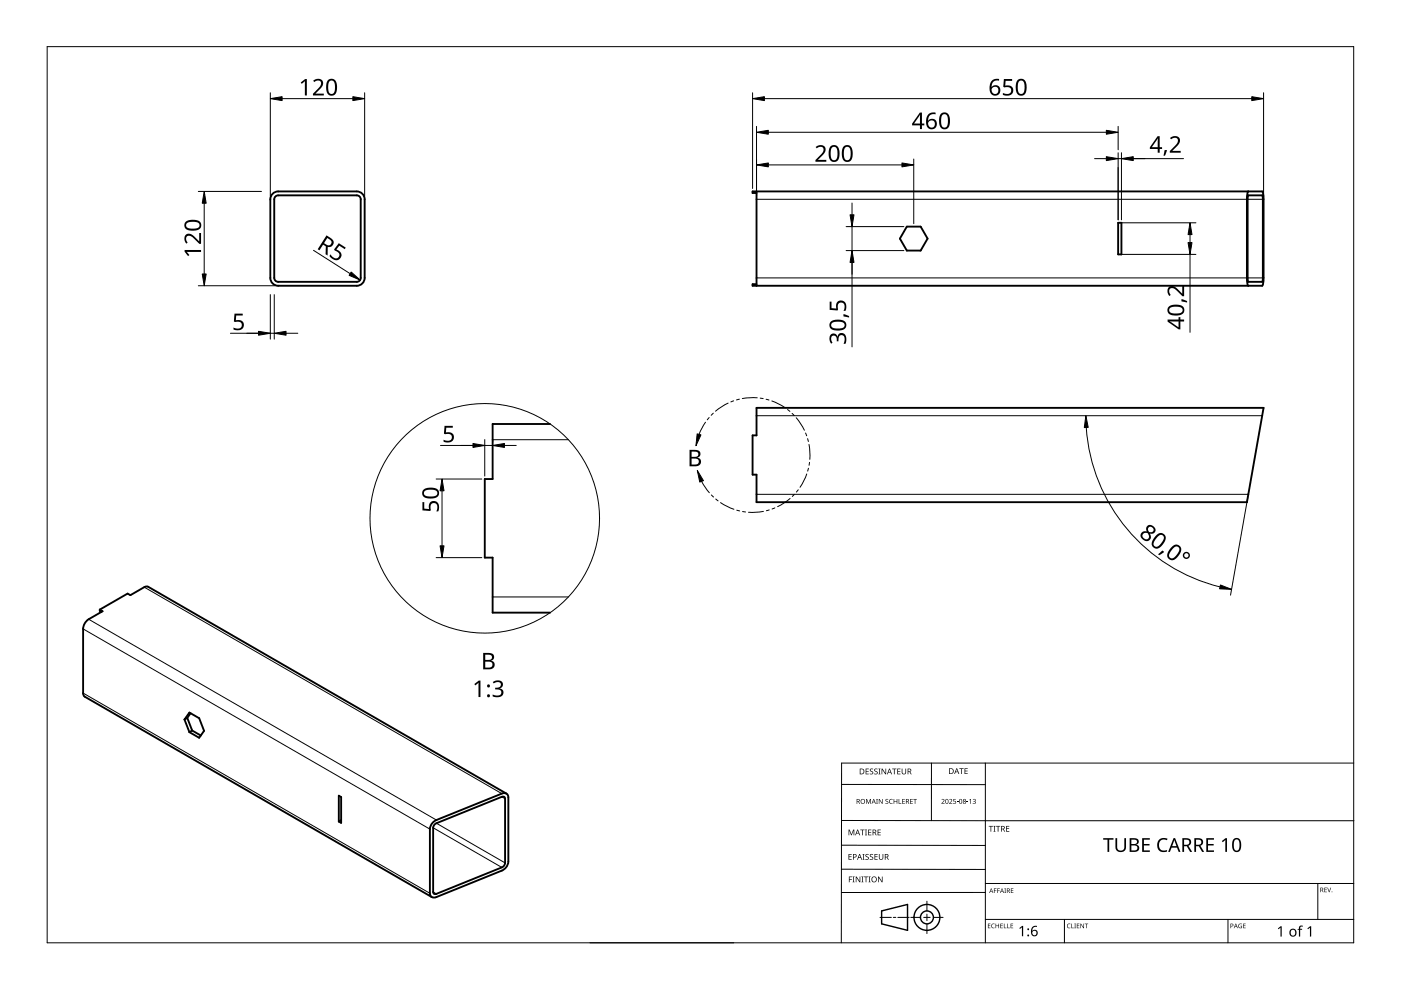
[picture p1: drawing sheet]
<svg xmlns="http://www.w3.org/2000/svg" width="297mm" height="210mm" viewBox="0 0 297 210" stroke-linecap="round" stroke-linejoin="round" font-family="sans-serif">
<g fill="none" stroke="#000" stroke-width=".4">
<path d="M57.8 41.1l.7-.5h.5h16.6a1.67 1.67 0 0 1 1.7 1.7v16.6a1.67 1.67 0 0 1-1.7 1.7h-16.6a1.67 1.67 0 0 1-1.7-1.7v-16.6l.1-.5zM58.4 41.7l.6-.3h16.6a.83 .83 0 0 1 .9 .9v16.6a.83 .83 0 0 1-.9 .9h-16.6a.83 .83 0 0 1-.9-.9v-16.6zM160.4 40.9h-.8v-.3h108l.2 .7 .1 1v16.6l-.1 1-.2 .7h-108v-.3h.8M160.4 40.6v20M192.3 48h2.9l1.5 2.6-1.5 2.5h-2.9l-1.5-2.5zM237.1 47.2h.7v6.7h-.7zM264.7 41.4h2.9l.1 .4 .1 17.1-.2 .9h-2.9l-.2-.5v-17zM264.7 40.6l-.3 .7v1v16.6l.1 1.4 .2 .3M116.6 89.9h-12.2v11.7h-1.6v16.6h1.6v11.7h12.2M160.4 86.5h107.5l-3.5 20h-104v-5.9h-.8v-8.3h.8zM21.2 129.3l.5 .3-2.9 1.7a2.61 2.61 0 0 0-1.2 2v13.6l.4 .8 73.6 42.5M21.2 129.3l5.8-3.4 .6 .3 3-1.7 .8-.1 76 43.9"/>
<path d="M21.2 129.3v.2l.3 .2M39.1 152.6l1.1-1.5 2 1.2 1.1 2.7-1.1 1.4-2-1.2M39.1 152.6l1.1 2.6M39.7 152.2l1 2.7M39.7 152.2l-.6 .4M40.4 151.2l-.7 1M40.7 154.9l1.9 1M40.7 154.9l-.5 .3M71.8 168.7l.5 .3v5.5l-.5-.3zM72.3 173.9l-.5 .3M91.9 174.3l.6-.4 14.2-5.7a.85 .85 0 0 1 1.1 .9v13.6a2.3 2.3 0 0 1-1.4 1.9l-14.2 5.7a.85 .85 0 0 1-1.1-.9v-13.6l.2-.7zM92.2 174.7l14.4-5.8a.42 .42 0 0 1 .5 .4v13.7l-.3 .6-.4 .3-14.1 5.7a.42 .42 0 0 1-.5-.5v-13.6z"/>
</g>
<g fill="none" stroke="#000" stroke-width=".21">
<path d="M160.4 58.9h104M160.4 42.3h104M264.5 58.9h3.3M264.5 42.3h3.3M104.4 93.2h16.1M160.4 88.1h107.2M160.4 104.8h104.3M17.6 133.3l73.5 42.5M18.8 131.3l73.7 42.6M30.6 124.5l75.8 43.8M104.4 126.6h16.1M17.6 146.9l73.5 42.5"/>
<path d="M91.8 175.5l14.6 8.4M92.5 174.5l14.6 8.5M106.4 168.9l.7 .4M91.8 189.1l.7 .4"/>
</g>
<circle cx="102.8" cy="109.9" r="24.3" fill="none" stroke="#000" stroke-width=".21"/>
<path d="M10 9.9h277v190h-277z" fill="none" stroke="#000" stroke-width=".21"/>
<g fill="none" stroke="#000" stroke-width=".21">
<path d="M178.4 179.2l30.5 .1M178.4 166.3l30.5 .1M178.5 174h108.6M197.5 161.8v12.2M208.9 161.8v38.1M287 161.8h-108.6v38.1M125.1 199.9h30.5M178.4 184.3h30.5M186.6 194.5h2.4M189.4 194.5h.5M190.4 194.5h2.4M193.1 194.5h2.1"/>
<path d="M195.8 194.5h1.4M196.5 191.1v2M196.5 193.8v1.4M196.5 195.9v2M197.9 194.5h2.1M208.9 189.2h-30.5M208.9 187.3h78.1M208.9 194.9h78.1M225.7 194.9v5M260.4 194.9v5M279.4 187.3v7.6"/>
</g>
<g fill="none" stroke="#000" stroke-width=".3">
<path d="M186.9 193.1l5.5-1.3v5.5l-5.5-1.4z"/>
<circle cx="196.5" cy="194.5" r="1.37"/>
<circle cx="196.5" cy="194.5" r="2.74"/>
</g>
<g fill="#000">
<path d="M179.9 175.9h.2l.4 1 .4-1h.2v1.2h-.1v-1.1l-.4 1.1h-.2l-.4-1.1 .1 1.1h-.2zM182.4 175.9h.9v.1h-.4v1.1h-.1v-1.1h-.4zM183.4 175.9h.4l-.1 .1v1l.1 .1h-.4l.1-.1v-1zM183.6 169.4h.2l.3 .8 .4-.8h.2v1h-.2v-.9l-.4 .9-.4-.9 .1 .9h-.2zM183.5 163h.7v.1h-.5v.4h.5v.1h-.5v.4h.5v.2h-.7zM184.1 175.9h.6v.1h-.5v.4h.5v.1h-.5v.5h.5v.1h-.6zM184.5 163.1l.4-.2 .2 .1v.1a.25 .25 0 0 0-.4-.1 .25 .25 0 0 0 0 .4 .4 .4 0 0 1 .5 .3 .4 .4 0 0 1-.3 .5 .4 .4 0 0 1-.5-.2h.1a.27 .27 0 0 0 .4 .1 .27 .27 0 0 0-.1-.4l-.3-.3zM185.4 163.1l.4-.2 .3 .1-.1 .1a.25 .25 0 0 0-.4-.1 .25 .25 0 0 0 0 .4 .4 .4 0 0 1 .5 .3 .4 .4 0 0 1-.3 .5 .4 .4 0 0 1-.5-.2h.1a.27 .27 0 0 0 .4 .1 .27 .27 0 0 0 0-.4l-.4-.3zM185.8 169.4h.3l-.1 .1v.8l.1 .1h-.3l.1-.1zM186.2 163h.5l-.2 .1v1l.2 .1h-.5l.2-.1v-1zM186.1 175.9h.6v.1h-.5v.4h.5v.1h-.5v.5h.5v.1h-.6zM186.3 169.4h.2l.5 .8v-.8h.1v1h-.1l-.6-.8v.8h-.1z"/>
<path d="M186.9 163h.2l.6 1v-1h.2v1.2h-.2l-.6-1v1h-.2zM187.8 169.5l.3-.1h.2v.2a.25 .25 0 0 0-.3-.1 .25 .25 0 0 0-.1 .3 .25 .25 0 0 0 .3 .1 .32 .32 0 0 1 0 .5 .32 .32 0 0 1-.5-.1 .25 .25 0 0 0 .4 .1 .25 .25 0 0 0 0-.4l-.3-.2zM188.6 169.5l.4-.1h.3l-.1 .2a.41 .41 0 0 0-.6 .3 .41 .41 0 0 0 .6 .4 .48 .48 0 0 1-.6-.1 .48 .48 0 0 1 0-.7zM189.1 163h1v.1h-.4v1.1h-.2v-1.1h-.4zM189.5 169.4h.1v.4h.5v-.4h.1v1h-.1v-.5h-.5v.5h-.1zM190.5 169.4h.2v.9h.4v.1h-.6zM190.2 163h.7v.1h-.5v.4h.5v.1h-.5v.4h.5v.2h-.7zM191.3 169.4h.5v.1h-.4v.3h.4v.1h-.4v.4h.4v.1h-.5zM191.2 163h.1v.8a.32 .32 0 0 0 .3 .3 .32 .32 0 0 0 .4-.4v-.7h.1v.7a.47 .47 0 0 1-.5 .5 .47 .47 0 0 1-.4-.5zM193 169.4h.5v.1h-.4v.3h.4v.1h-.4v.4h.4v.1h-.5zM193.6 169.4h.8v.1h-.3v.9h-.2v-.9h-.3zM199.6 169.5a.37 .37 0 0 1 .6 0 .37 .37 0 0 1-.2 .6l-.2 .2h.5v.1h-.7l.3-.4a.27 .27 0 0 0 .2-.3 .27 .27 0 0 0-.4-.1z"/>
<path d="M201.2 169.5a.37 .37 0 0 1 .6 0 .37 .37 0 0 1-.2 .6l-.2 .2h.5v.1h-.7l.3-.4a.27 .27 0 0 0 .3-.3 .27 .27 0 0 0-.5-.1zM202.1 169.4h.5v.1h-.4v.3a.34 .34 0 0 1 .5 .2 .34 .34 0 0 1-.2 .4 .34 .34 0 0 1-.4-.1 .29 .29 0 0 0 .4 0 .29 .29 0 0 0 0-.4 .29 .29 0 0 0-.4 0zM202.9 170l.3 .1zM203.4 162.9h.9v.1h-.4v1.1h-.1v-1.1h-.4zM205 170l.3 .1zM204.5 162.9h.7v.1h-.5v.4h.4v.1h-.4v.5h.5v.1h-.7zM205.5 169.6l.4-.2v1h-.2v-.9zM206.2 169.5a.32 .32 0 0 1 .5-.1 .32 .32 0 0 1 0 .5 .33 .33 0 0 1 .1 .5 .33 .33 0 0 1-.6-.1 .26 .26 0 0 0 .4 .1 .26 .26 0 0 0 .1-.4l-.3-.2a.23 .23 0 0 0 .3 0 .23 .23 0 0 0-.1-.4 .23 .23 0 0 0-.3 .2zM209.6 175.1h.9v.2h-.3v1h-.2v-1h-.4zM210.6 175.1h.5l-.2 .1v1l.2 .1h-.5l.2-.1v-1zM211.2 175.1h.9v.2h-.4v1h-.2v-1h-.3zM213.3 175.1h.7v.2h-.5v.3h.5v.2h-.5v.4h.5v.1h-.7z"/>
<path d="M236.5 177.7h.4v1.9a.76 .76 0 0 0 .7 .7 .76 .76 0 0 0 .8-.7v-1.9h.3v1.9a1.12 1.12 0 0 1-1.1 1.1 1.12 1.12 0 0 1-1.1-1.1zM245.7 178.1a1.63 1.63 0 0 1 1.8-.3l-.1 .4a1.14 1.14 0 0 0-1.4 .1 1.14 1.14 0 0 0-.2 1.4 1.11 1.11 0 0 0 1.6 .5v.3a1.52 1.52 0 0 1-1.9-.5 1.52 1.52 0 0 1 .2-1.9zM180 185.8h.7v.2h-.6v.4h.5v.1h-.5v.6h-.1zM179.9 181.1h.7v.1h-.5v.4h.4v.1h-.4v.5h.5v.1h-.7zM180.8 185.8h.4l-.1 .2v.9l.1 .2h-.4l.1-.2v-.9zM181.4 185.8h.2l.7 1.1v-1.1h.1v1.3h-.2l-.6-1v1h-.2zM182.6 185.8h.5l-.2 .2v.9l.2 .2h-.5l.2-.2v-.9zM182.9 181.1h.4l-.1 .1v1l.1 .1h-.4l.1-.1v-1zM183.2 185.8h.9v.2h-.4v1.1h-.2v-1.1h-.3zM183.5 181.2l.5-.1h.2v.2a.25 .25 0 0 0-.4-.1 .25 .25 0 0 0 0 .4 .4 .4 0 0 1 .4 .3 .4 .4 0 0 1-.2 .4 .4 .4 0 0 1-.5-.2 .27 .27 0 0 0 .5 .1 .27 .27 0 0 0-.1-.4l-.4-.3zM184.2 185.8h.4l-.1 .2v.9l.1 .2h-.4l.1-.2v-.9zM184.5 181.2l.4-.1h.2v.2a.25 .25 0 0 0-.4-.1 .25 .25 0 0 0 0 .4 .4 .4 0 0 1 .5 .3 .4 .4 0 0 1-.3 .4 .4 .4 0 0 1-.5-.2h.1a.27 .27 0 0 0 .4 .1 .27 .27 0 0 0-.1-.4l-.3-.3z"/>
<path d="M185.4 181.1h.7v.1h-.5v.4h.5v.1h-.5v.5h.5v.1h-.7zM186.2 185.8h.1l.7 1.1v-1.1h.1v1.3h-.2l-.6-1v1h-.1zM186.3 181.1h.2v.8a.32 .32 0 0 0 .3 .3 .32 .32 0 0 0 .3-.3v-.8h.2v.8a.47 .47 0 0 1-.5 .4 .47 .47 0 0 1-.5-.4zM209.5 195.8h.5l-.4 .1v.3h.4l-.4 .1v.4l.4 .1h-.5zM210.3 196l.3-.2 .3 .1v.1a.39 .39 0 0 0-.6 .3 .39 .39 0 0 0 .6 .4 .46 .46 0 0 1-.7-.1 .46 .46 0 0 1 .1-.6zM210.7 188.4h.6l-.4 .1v.3h.4l-.4 .1v.4h-.2zM211.4 188.4h.6l-.4 .1v.3h.4l-.4 .1v.4h-.2zM211.1 195.8h.1v.4h.5v-.4h.1v1h-.1v-.5h-.5v.5h-.1zM212.1 195.8h.5l-.4 .1v.3h.4l-.4 .1v.4l.4 .1h-.5zM212.8 195.8h.2v.9l.4 .1h-.6zM212.9 188.4h.4l-.1 .1 .1 .8h-.4l.2-.1zM213.6 195.8h.1v.9l.4 .1h-.5z"/>
<path d="M214.3 195.8h.5l-.4 .1v.3h.4l-.4 .1v.4l.4 .1h-.5zM214.3 188.4h.6l-.5 .1v.3h.4l-.4 .1v.3l.5 .1h-.6zM216.1 196.8l.6-.5h.2v2.2h-.2v-1.9l-.4 .4zM226.3 196l.4-.2 .3 .1-.1 .1a.39 .39 0 0 0-.6 .3 .39 .39 0 0 0 .6 .4 .46 .46 0 0 1-.6-.1 .46 .46 0 0 1 0-.6zM227.1 195.8h.2v.9l.4 .1h-.6zM227.8 195.8h.3l-.1 .1 .1 .9h-.3l.1-.1zM228.3 195.8h.5l-.4 .1v.3h.4l-.4 .1v.4l.4 .1h-.5zM229.1 195.8h.1l.5 .8v-.8h.1v1h-.1l-.5-.8v.8h-.1zM230 195.8h.7l-.3 .1v.9h-.1v-.9zM233.9 177.7h2.2v.3h-.9v2.6h-.4v-2.6h-.9zM242.2 177.7h1.6v.3h-1.3v.9h1.2v.4h-1.2v1h1.3v.3h-1.6zM255.8 177.7h1.6v.3h-1.3v.9h1.2v.4h-1.2v1h1.3v.3h-1.6z"/>
<path d="M259.1 178.3l.7-.6h.3v2.9h-.3v-2.5l-.6 .5zM262.7 196l.6-.1-.1 .1a.4 .4 0 0 0-.5 .3 .4 .4 0 0 0 .5 .4v-.3l-.2-.1h.3v.5a.53 .53 0 0 1-.7-.1 .53 .53 0 0 1 .1-.7zM263.6 195.8h.5l-.4 .1v.3h.4l-.4 .1v.4l.4 .1h-.5zM270.9 196.8l.6-.4h.2v2.2h-.2v-1.9l-.4 .3zM275.5 196.4l.7-.1v.2h-.4l-.1 .2v.2h.4v.2h-.4v1.5h-.3v-1.5h-.3l.3-.2zM277.2 196.8l.6-.4h.2v2.2h-.3v-1.9l-.4 .3zM280.8 188.2h.5l-.4 .1v.3h.4l-.4 .1v.4l.4 .1h-.5zM281.4 188.2h.1l.3 .8 .3-.8h.1l-.3 1h-.1z"/>
<path d="M181.6 169.4h.3a.29 .29 0 0 1 .4 .2 .29 .29 0 0 1-.2 .4l.3 .4h-.2l-.2-.4h-.2v.4h-.2zM181.8 169.5v.4h.1a.2 .2 0 0 0 .2-.2 .2 .2 0 0 0-.2-.2z"/>
<path d="M181.8 175.9h.1l.5 1.2h-.2l-.1-.4h-.5l-.2 .4h-.1zM181.8 176l-.2 .6h.4z"/>
<path d="M182.3 163h.4a.61 .61 0 0 1 .6 .6 .61 .61 0 0 1-.7 .6h-.3zM182.4 163.1v.9h.2a.48 .48 0 0 0 .5-.4 .48 .48 0 0 0-.5-.5z"/>
<path d="M182.4 169.9a.51 .51 0 0 1 1 0 .51 .51 0 0 1-1 0zM182.6 169.9a.4 .4 0 0 0 .8 0 .4 .4 0 0 0-.8 0z"/>
<path d="M185 175.9h.3a.35 .35 0 0 1 .5 .2 .35 .35 0 0 1-.3 .5l.4 .5h-.2l-.3-.5h-.2v.5h-.2zM185.2 176v.5h.1a.23 .23 0 0 0 .3-.3 .23 .23 0 0 0-.3-.2z"/>
<path d="M185.2 169.4l.5 1-.3-.3h-.4l-.2 .3zM185.2 169.5l-.1 .5h.3z"/>
<path d="M188.5 163h.2l.4 1.2h-.1l-.2-.4h-.5l-.1 .4h-.2zM188.6 163.1l-.2 .6h.4z"/>
<path d="M192.1 169.4h.3a.29 .29 0 0 1 .3 .2 .29 .29 0 0 1-.2 .4l.3 .4h-.1l-.3-.4h-.2v.4h-.1zM192.2 169.5v.4h.2a.2 .2 0 0 0 .2-.2 .2 .2 0 0 0-.3-.2z"/>
<path d="M192.4 163h.4a.35 .35 0 0 1 .4 .2 .35 .35 0 0 1-.2 .4l.3 .6h-.2l-.3-.5h-.2v.5h-.2zM192.6 163.1v.4h.2a.23 .23 0 0 0 .3-.2 .23 .23 0 0 0-.3-.2z"/>
<path d="M200.5 169.5l.4-.1 .2 .2v.5l-.2 .3h-.3l-.1-.2zM200.6 169.6v.1a.37 .37 0 0 0-.1 .4 .37 .37 0 0 0 .4 .2 .4 .4 0 0 0 .1-.5 .4 .4 0 0 0-.4-.2z"/>
<path d="M201.2 162.9h.4a.61 .61 0 0 1 .6 .6 .61 .61 0 0 1-.6 .6h-.4zM201.4 163v1h.1a.48 .48 0 0 0 .5-.5 .48 .48 0 0 0-.4-.5z"/>
<path d="M202.8 162.9h.1l.5 1.2h-.2l-.1-.4h-.5l-.1 .4h-.2zM202.8 163l-.1 .6h.3z"/>
<path d="M203.5 169.5l.3-.1 .2 .2v.5l-.2 .3h-.3l-.1-.2zM203.5 169.6v.1a.37 .37 0 0 0-.1 .4 .37 .37 0 0 0 .4 .2 .4 .4 0 0 0 .2-.5 .4 .4 0 0 0-.5-.2z"/>
<path d="M204.2 169.5a.29 .29 0 0 1 .5-.1 .29 .29 0 0 1-.1 .5 .29 .29 0 0 1 .1 .4 .29 .29 0 0 1-.4 0 .29 .29 0 0 1 .1-.4zM204.3 170.2a.2 .2 0 0 0 .4 0 .2 .2 0 0 0-.4 0zM204.3 169.7a.2 .2 0 0 0 .4 0 .2 .2 0 0 0-.4 0z"/>
<path d="M212.3 175.1h.3a.35 .35 0 0 1 .4 .3 .35 .35 0 0 1-.2 .4l.3 .5h-.2l-.3-.5h-.2v.5h-.1zM212.4 175.2v.5h.2a.23 .23 0 0 0 .3-.2 .23 .23 0 0 0-.3-.3z"/>
<path d="M239.5 177.7h.8a.76 .76 0 0 1 1 .3 .76 .76 0 0 1-.2 1l-.2 .1a.8 .8 0 0 1 .6 .9 .8 .8 0 0 1-1 .6h-1zM239.9 179.3v1h.6a.55 .55 0 0 0 .7-.5 .55 .55 0 0 0-.8-.5zM239.9 178v.9h.5a.5 .5 0 0 0 .7-.5 .5 .5 0 0 0-.7-.4z"/>
<path d="M250.7 177.7h.8a.84 .84 0 0 1 1 .6 .84 .84 0 0 1-.5 1l.8 1.3h-.5l-.7-1.2h-.6v1.2h-.3zM251 178v1.1h.5a.56 .56 0 0 0 .7-.5 .56 .56 0 0 0-.7-.6z"/>
<path d="M253.2 177.7h.8a.84 .84 0 0 1 1.1 .6 .84 .84 0 0 1-.6 1l.8 1.3h-.4l-.7-1.2h-.6v1.2h-.4zM253.6 178v1.1h.4a.56 .56 0 0 0 .7-.5 .56 .56 0 0 0-.7-.6z"/>
<path d="M261.6 177.9a1.01 1.01 0 0 1 1.2 0 1.01 1.01 0 0 1 .4 1.1 1.25 1.25 0 0 1-1 1.7 1.34 1.34 0 0 1-1-1.9zM261.8 178.1a1.81 1.81 0 0 0 .2 2.2 .68 .68 0 0 0 .8-.8 1.13 1.13 0 0 0-.6-1.5z"/>
<path d="M180.8 181.1h.4a.41 .41 0 0 1 .4 .5 .41 .41 0 0 1-.6 .2v.5h-.2zM181 181.2v.5a.29 .29 0 0 0 .5-.3 .29 .29 0 0 0-.5-.2z"/>
<path d="M182.2 181.1h.1l.5 1.2h-.2l-.1-.4h-.5l-.1 .4h-.2zM182.3 181.2l-.2 .6h.3z"/>
<path d="M184.7 186.5a.61 .61 0 0 1 1.2 0 .61 .61 0 0 1-1.2 0zM184.9 186.5a.45 .45 0 0 0 .9 0 .45 .45 0 0 0-.9 0z"/>
<path d="M187.6 181.1h.3a.35 .35 0 0 1 .5 .2 .35 .35 0 0 1-.3 .4l.4 .6h-.2l-.3-.5h-.3v.5h-.1zM187.7 181.2v.5h.2a.23 .23 0 0 0 .3-.3 .23 .23 0 0 0-.3-.2z"/>
<path d="M210.1 188.4l.5 .9-.2-.3h-.4l-.3 .3zM210.2 188.5l-.2 .4h.3z"/>
<path d="M212.4 188.4l.5 .9-.3-.3h-.3l-.3 .3zM212.4 188.5l-.1 .4h.3z"/>
<path d="M213.5 188.4h.2a.28 .28 0 0 1 .4 .2 .28 .28 0 0 1-.2 .3l.3 .4-.4-.4h-.2v.4h-.1zM213.6 188.5v.3h.1a.19 .19 0 0 0 .3-.2 .19 .19 0 0 0-.3-.1z"/>
<path d="M218.9 196.5l.3-.2a.38 .38 0 0 1 .7 .2 .74 .74 0 0 0-1 .9 .7 .7 0 0 1 1 .2 .7 .7 0 0 1-.4 1 .7 .7 0 0 1-.9-.6v-.9zM218.8 197.8a.5 .5 0 0 0 1 0 .5 .5 0 0 0-1 0z"/>
<path d="M248.8 177.7h.3l1.2 2.9h-.4l-.4-.9h-1.1l-.4 .9h-.3zM249 178.1l-.5 1.3h.9z"/>
<path d="M260.9 195.8h.2a.32 .32 0 0 1 .4 .4 .32 .32 0 0 1-.5 .2v.4h-.1zM261 195.9v.4a.24 .24 0 0 0 .4-.2 .24 .24 0 0 0-.4-.2z"/>
<path d="M262 195.8l.4 1-.2-.3h-.4l-.2 .3zM262 196l-.1 .4h.3z"/>
<path d="M273.6 197.1a.82 .82 0 0 1 1.2 .1 .82 .82 0 0 1-.2 1.2 .82 .82 0 0 1-1.2-.4zM273.8 197.2a.6 .6 0 0 0-.1 .8 .6 .6 0 0 0 .8 .2l.1-.3a.53 .53 0 0 0-.1-.6 .53 .53 0 0 0-.7-.1z"/>
<path d="M279.9 188.2h.3a.28 .28 0 0 1 .3 .2 .28 .28 0 0 1-.1 .3l.2 .5-.3-.4h-.2v.4h-.2zM280.1 188.3v.4h.1a.19 .19 0 0 0 .2-.2 .19 .19 0 0 0-.2-.2z"/>
<circle cx="218" cy="198.3" r=".2"/>
<circle cx="218" cy="197" r=".2"/>
<circle cx="282.4" cy="189.1" r=".09"/>
</g>
<g fill="none" stroke="#000" stroke-width=".21">
<path d="M57.3 19.7v21.9M77.3 19.7v21.9M159.6 19.7v20.3M267.9 19.7v21.9M59.8 20.9h15M160.4 26.8v14.8M162.1 20.9h103.3M162.9 28h71.7M162.9 35h28.3M193.7 33.7v13.7M232.1 33.6h2.5M237.1 26.8v5"/>
<path d="M237.1 32.4v14.2M237.1 33.6h13.8M237.8 32.4v14.2M42 40.6h13.4M43.3 43.1v15M66.5 53.1l9.8 6.3M179.4 48h12.2M179.4 53.1h12.2M180.6 43v2.5M180.6 48v25.5M237.7 53.9h15.9M237.7 47.2h15.9"/>
<path d="M252.3 49.7v1.7M252.3 53.9v16.6M42 60.6h16.4M48.9 70.7h9.2M57.3 62.5v9.4M58.1 62.5v9.4M60.6 70.7h2.5M93.4 94.4h11M102.8 93.2v7.7M104.4 93.2v.6M106.9 94.4h2.5M230.3 90.6a37.4 37.4 0 0 0 28.4 33.8"/>
<path d="M92.5 118.2h9.7M92.5 101.6h9.7M93.7 104.1v11.6M264.6 105.4l-3.7 20.8"/>
</g>
<g fill="#000" stroke="#000" stroke-width=".21">
<path d="M57.3 20.9l2.5-.4v.8zM74.8 20.5l2.5 .4-2.5 .4zM159.6 20.9l2.5-.4v.8zM160.4 28l2.5-.4v.9zM160.4 35l2.5-.5v.9zM191.2 34.5l2.5 .5-2.5 .4zM234.6 33.2l2.5 .4-2.5 .5zM234.6 27.6l2.5 .4-2.5 .5zM237.8 33.6l2.5-.4v.9zM265.4 20.5l2.5 .4-2.5 .4zM43.3 40.6l.4 2.5h-.8zM42.9 58.1h.8l-.4 2.5z"/>
<path d="M74.5 57.7l1.8 1.7-2.3-1zM180.6 53.1l.5 2.5h-.9zM180.2 45.5h.9l-.5 2.5zM252.3 47.2l.4 2.5h-.8zM251.9 51.4h.8l-.4 2.5zM54.8 70.2l2.5 .5-2.5 .4zM58.1 70.7l2.5-.5v.9zM100.3 94l2.5 .4-2.5 .5zM104.4 94.4l2.5-.4v.9zM230.2 88.1l.5 2.5-.8 .1zM93.7 101.6l.4 2.5h-.8zM93.3 115.7h.8l-.4 2.5z"/>
<path d="M258.8 124l2.3 1-2.5-.2z"/>
</g>
<g fill="#000">
<path d="M212.8 16.8h1.8v.3h-1.4l-.1 1.1a1.17 1.17 0 0 1 1.7 .9 1.17 1.17 0 0 1-1.5 1.2l-.7-.2v-.4a1.03 1.03 0 0 0 1.1 .3 1.03 1.03 0 0 0 .7-.8 .93 .93 0 0 0-1.5-.7l-.2-.1zM63.8 17.5l.9-.7h.4v3.4h-.5l.1-3-.7 .6zM66.4 17.1a1.16 1.16 0 0 1 1.3-.4 1.16 1.16 0 0 1 .8 1.2l-.3 .6-1.3 1.4h1.8v.3h-2.4v-.3l1.2-1.1a.98 .98 0 0 0 .2-1.7h-.5l-.6 .3zM172.9 31.2a1.16 1.16 0 0 1 1.4-.5 1.16 1.16 0 0 1 .7 1.2l-.3 .7-1.3 1.3h1.8v.4h-2.3v-.4l1.1-1.1a.98 .98 0 0 0 .3-1.6l-.5-.1-.6 .4zM246.9 31.8l.5 .1-.4 1.1h-.3zM248.1 29.3a1.16 1.16 0 0 1 1.3-.5 1.16 1.16 0 0 1 .8 1.2l-.3 .7-1.3 1.3h1.7v.4h-2.3v-.4l1.1-1.1a.98 .98 0 0 0 .3-1.6l-.5-.1-.6 .3zM39.1 53h3.5v.4h-3l.6 .7-.3 .2-.8-.9zM39.3 49.8a1.5 1.5 0 0 1 2.2 .6l.7 .8v-1.8h.4v2.3h-.3l-1.2-1.1a.98 .98 0 0 0-1.6-.3v.5l.3 .6-.3 .3a1.46 1.46 0 0 1-.2-1.9zM71.8 51.6l1.5 .9-.2 .3-1.2-.7-.6 .8a1.17 1.17 0 0 1 1 1.7 1.17 1.17 0 0 1-2 .2l-.4-.5 .2-.4a1.03 1.03 0 0 0 1.7 .5 .93 .93 0 0 0-.9-1.3l-.1-.2zM49.7 66.5h1.8v.4h-1.4l-.1 1a1.17 1.17 0 0 1 1.7 1 1.17 1.17 0 0 1-1.6 1.1l-.6-.2v-.4a1.03 1.03 0 0 0 1 .3 1.03 1.03 0 0 0 .8-.8 .93 .93 0 0 0-1.5-.6l-.2-.2zM176.1 71a.85 .85 0 0 1 .9-.3 .85 .85 0 0 1 .6 .7 .93 .93 0 0 1 1-.8 .93 .93 0 0 1 .8 1l-.1 1.3h-.4a1.24 1.24 0 0 0-.3-1.8 .71 .71 0 0 0-.8 .9v.4h-.4a.81 .81 0 0 0-.1-.9 .81 .81 0 0 0-.8-.3 1.02 1.02 0 0 0 0 1.5l-.3 .2a1.65 1.65 0 0 1-.1-1.9zM175.9 64h.4v1.3l1 .1a1.17 1.17 0 0 1 1-1.7 1.17 1.17 0 0 1 1.1 1.6l-.1 .6h-.5a1.03 1.03 0 0 0-.5-1.8 .93 .93 0 0 0-.6 1.5l-.1 .2-1.7-.1z"/>
<path d="M178.8 66.6l1.2 .4v.3l-1.2-.2zM250.5 63.4l1.2 .4v.4l-1.2-.3zM247.8 60.9a1.5 1.5 0 0 1 2.1 .6l.8 .8v-1.8h.4v2.3h-.4l-1.1-1.1a.98 .98 0 0 0-1.7-.3v.5l.3 .6-.3 .3a1.47 1.47 0 0 1-.1-1.9zM94.3 90.3h1.7v.4h-1.4l-.1 1a1.17 1.17 0 0 1 1.8 1 1.17 1.17 0 0 1-1.6 1.1l-.7-.2v-.4a1.03 1.03 0 0 0 1.1 .3 1.03 1.03 0 0 0 .7-.8 .93 .93 0 0 0-1.5-.6l-.2-.2zM89.6 106.5h.4v1.3l1 .1a1.17 1.17 0 0 1 .9-1.7 1.17 1.17 0 0 1 1.2 1.6l-.2 .6h-.4a1.03 1.03 0 0 0 .3-1 1.03 1.03 0 0 0-.8-.7 .93 .93 0 0 0-.7 1.4l-.1 .2-1.6-.1zM245.5 117.5l.9-.8 .4 .3-1 .7zM100.6 145l.9-.7h.4v3.5h-.5l.1-3.1-.7 .6zM104.5 144.6a1.25 1.25 0 0 1 1.2-.4 1.25 1.25 0 0 1 .9 .9 .85 .85 0 0 1-.7 .9 .93 .93 0 0 1 .9 1 .93 .93 0 0 1-1.1 .8l-1.2-.2v-.4a1.24 1.24 0 0 0 1.8-.3 .71 .71 0 0 0-1-.7h-.3v-.4a.81 .81 0 0 0 .9-.1 .81 .81 0 0 0 .3-.8 1.02 1.02 0 0 0-1.5 0z"/>
<path d="M69.6 17a1.16 1.16 0 0 1 1.3-.1 1.16 1.16 0 0 1 .5 1.2 1.69 1.69 0 0 1-1 2.2 1.27 1.27 0 0 1-1.2-1.6l.1-1.2zM69.8 17.3a2.16 2.16 0 0 0 .3 2.6 .82 .82 0 0 0 .9-1.1 1.35 1.35 0 0 0-.7-1.7z"/>
<path d="M210.3 17.1l.6-.3 .5-.1 .4 .1v.3a1.18 1.18 0 0 0-1.5 1.4 1.08 1.08 0 0 1 1.6-.1 1.08 1.08 0 0 1-.1 1.6 1.22 1.22 0 0 1-1.5 .1 1.22 1.22 0 0 1-.5-1.3l.1-.9zM210.2 19.2a.76 .76 0 0 0 1.5 0 .76 .76 0 0 0-1.5 0z"/>
<path d="M215.8 17a1.16 1.16 0 0 1 1.3-.1 1.16 1.16 0 0 1 .5 1.2 1.69 1.69 0 0 1-1 2.2 1.27 1.27 0 0 1-1.2-1.6l.1-1.2zM216 17.3a2.16 2.16 0 0 0 .3 2.6 .82 .82 0 0 0 .9-1.1 1.35 1.35 0 0 0-.7-1.7z"/>
<path d="M176.1 31a1.16 1.16 0 0 1 1.3-.1 1.16 1.16 0 0 1 .6 1.2 1.69 1.69 0 0 1-1 2.2 1.27 1.27 0 0 1-1.3-1.5l.1-1.2zM176.4 31.3a2.16 2.16 0 0 0 .3 2.7 .82 .82 0 0 0 .9-1.1 1.35 1.35 0 0 0-.8-1.8z"/>
<path d="M178.9 31a1.16 1.16 0 0 1 1.3-.1 1.16 1.16 0 0 1 .6 1.2 1.69 1.69 0 0 1-1 2.2 1.27 1.27 0 0 1-1.3-1.5l.1-1.2zM179.2 31.3a2.16 2.16 0 0 0 .3 2.7 .82 .82 0 0 0 .8-1.1 1.35 1.35 0 0 0-.7-1.8z"/>
<path d="M195 23.9h.5v2.3h.5v.4h-.5v.8h-.5v-.8h-1.6v-.4zM195.1 24.3l-1.3 1.9h1.2z"/>
<path d="M196.8 24.2l.6-.3 .5-.1 .5 .1v.3a1.18 1.18 0 0 0-1.6 1.4 1.08 1.08 0 0 1 1.6-.1 1.08 1.08 0 0 1-.1 1.6 1.22 1.22 0 0 1-1.4 .1 1.22 1.22 0 0 1-.6-1.3l.1-.9zM196.7 26.3a.8 .8 0 0 0 1.6 0 .8 .8 0 0 0-1.6 0z"/>
<path d="M199.5 24.1a1.16 1.16 0 0 1 1.4-.1 1.16 1.16 0 0 1 .5 1.2 1.69 1.69 0 0 1-1 2.2 1.27 1.27 0 0 1-1.3-1.6l.1-1zM199.8 24.4a2.16 2.16 0 0 0 .3 2.6 .82 .82 0 0 0 .9-1 1.35 1.35 0 0 0-.7-1.8z"/>
<path d="M245.4 28.9h.5v2.3h.5v.4h-.5v.8h-.4v-.8h-1.7v-.4zM245.5 29.3l-1.3 1.9h1.3z"/>
<path d="M39.3 47.1a2.6 2.6 0 0 1 3.3 .1 1.22 1.22 0 0 1-.2 1.3 1.22 1.22 0 0 1-1.3 .4 1.53 1.53 0 0 1-2-1zM39.6 47.3a.75 .75 0 0 0 0 .9 .75 .75 0 0 0 .9 .3l1-.1a.69 .69 0 0 0 .8-.6 .69 .69 0 0 0-.8-.7h-1.3z"/>
<path d="M69.2 49.9l.8 .5a1 1 0 0 1 .7 1.3 1 1 0 0 1-1.2 .7v1.8l-.5-.3 .1-1.7-.6-.3-.8 1.2-.3-.3zM69.4 50.5l-.7 1.1 .4 .2a.67 .67 0 0 0 1.1-.1 .67 .67 0 0 0-.4-1z"/>
<path d="M176.1 68.2a2.59 2.59 0 0 1 3.2 .2 1.22 1.22 0 0 1-.2 1.3 1.22 1.22 0 0 1-1.2 .4 1.53 1.53 0 0 1-2-1zM176.4 68.5a.75 .75 0 0 0 0 .9 .75 .75 0 0 0 .9 .2h1a.69 .69 0 0 0 .8-.7 .69 .69 0 0 0-.8-.7h-1.3z"/>
<path d="M247.8 65.1a2.59 2.59 0 0 1 3.2 .1 1.22 1.22 0 0 1-.2 1.3 1.22 1.22 0 0 1-1.3 .4 1.53 1.53 0 0 1-2-1zM248.1 65.3a.75 .75 0 0 0 0 .9 .75 .75 0 0 0 .9 .3l1-.1a.69 .69 0 0 0 .7-.7 .69 .69 0 0 0-.8-.6h-1.2z"/>
<path d="M247.5 67.7h2.4v-.5h.4v.5h.8v.5h-.8v1.6h-.4l-2.4-1.6zM248 68.1l1.9 1.3v-1.2z"/>
<path d="M89.8 103.9a2.6 2.6 0 0 1 3.2 .1 1.22 1.22 0 0 1-.2 1.3 1.22 1.22 0 0 1-1.3 .4 1.53 1.53 0 0 1-2-1zM90.1 104.1a.75 .75 0 0 0-.1 .9 .75 .75 0 0 0 1 .3l1-.1a.69 .69 0 0 0 .7-.7 .69 .69 0 0 0-.8-.6h-1.2z"/>
<path d="M243.3 111.5a1.03 1.03 0 0 1 1.4 .2 1.03 1.03 0 0 1-.1 1.4h-.8a1 1 0 0 1-.2 1.5 1 1 0 0 1-1.4-.3 .94 .94 0 0 1-.2-1.2 .94 .94 0 0 1 1.1-.4v-.2a.91 .91 0 0 1 .2-1zM242.2 113.6a.7 .7 0 0 0 1.4 0 .7 .7 0 0 0-1.4 0zM243.4 112.3a.58 .58 0 0 0 1.1 0 .58 .58 0 0 0-1.1 0z"/>
<path d="M245.1 113.5a1.14 1.14 0 0 1 1.7-.2 1.14 1.14 0 0 1 0 1.7 1.69 1.69 0 0 1-2.1 1.2 1.27 1.27 0 0 1-.1-2.1zM245.5 113.7l-.8 1.1a.69 .69 0 0 0 .1 1 .69 .69 0 0 0 1-.2 1.9 1.9 0 0 0 .9-2l-.7-.2z"/>
<path d="M248.4 116a1.14 1.14 0 0 1 1.7-.2 1.14 1.14 0 0 1 0 1.7 1.69 1.69 0 0 1-2.1 1.1 1.27 1.27 0 0 1-.1-2zM248.8 116.2l-.8 1a.69 .69 0 0 0 .1 1.1 .69 .69 0 0 0 1-.3 1.91 1.91 0 0 0 .8-1.9l-.6-.2z"/>
<path d="M250.8 117.8a.75 .75 0 0 1 1.5 0 .75 .75 0 0 1-1.5 0zM251.1 117.8a.46 .46 0 0 0 .9 0 .46 .46 0 0 0-.9 0z"/>
<path d="M102.4 138.4h1a.94 .94 0 0 1 1.1 .2 .94 .94 0 0 1 .2 1.1l-.6 .4a.95 .95 0 0 1 .8 1.1 .95 .95 0 0 1-1.2 .7h-1.3zM102.9 140.3v1.2h.7a.66 .66 0 0 0 .8-.6 .66 .66 0 0 0-.8-.6zM102.9 138.8v1.1h.6a.6 .6 0 0 0 .8-.6 .6 .6 0 0 0-.8-.5z"/>
<circle cx="103.6" cy="147.5" r=".31"/>
<circle cx="103.6" cy="145.4" r=".32"/>
</g>
<path d="M146.2 95.4h1a.94 .94 0 0 1 1 .2 .94 .94 0 0 1 .2 1l-.6 .4a.95 .95 0 0 1 .8 1.2 .95 .95 0 0 1-1.2 .7h-1.2zM146.6 97.2v1.3h.7a.66 .66 0 0 0 .9-.7 .66 .66 0 0 0-.9-.6zM146.6 95.8v1.1h.7a.6 .6 0 0 0 .8-.6 .6 .6 0 0 0-.9-.5z" fill="#000"/>
<g fill="none" stroke="#000" stroke-width=".21">
<path d="M149.6 89.5l-1.4 2.6M150.4 88.5l-.4 .5M151.2 87.6l-.4 .5M154.4 85.5l-2.7 1.7M155.5 85l-.5 .2M156.8 84.6l-.6 .2M160.5 84.3l-3.1 .2M161.2 84.4l.6 .1M162.4 84.6l.6 .2M163.6 85l2.9 1.5M167 86.8l.5 .4M167.9 87.7l.5 .4"/>
<path d="M168.8 88.6l1.7 2.6M170.8 91.8l.2 .6M171.2 93l.2 .6M171.4 99.3l-.2 .6M171.5 94.2l.2 3.2M171.6 98l-.1 .7M148.8 102.1l1.6 2.4M150.8 104.9l.5 .5M151.8 105.8l.4 .4M152.8 106.6l2.8 1.4M156.2 108.2l.6 .1M157.4 108.5l.7 .1"/>
<path d="M161.9 108.4l-3.2 .2M163.1 108.1l-.6 .2M164.3 107.7l-.6 .2M167.5 105.7l-2.6 1.7M168.4 104.8l-.4 .5M169.3 103.8l-.4 .5M171 100.5l-1.4 2.8"/>
</g>
<path d="M147.8 92l.8 .2-1 2.3zM147.8 99.7l1.3 2.2-.7 .3z" fill="#000" stroke="#000" stroke-width=".21"/>
</svg>
